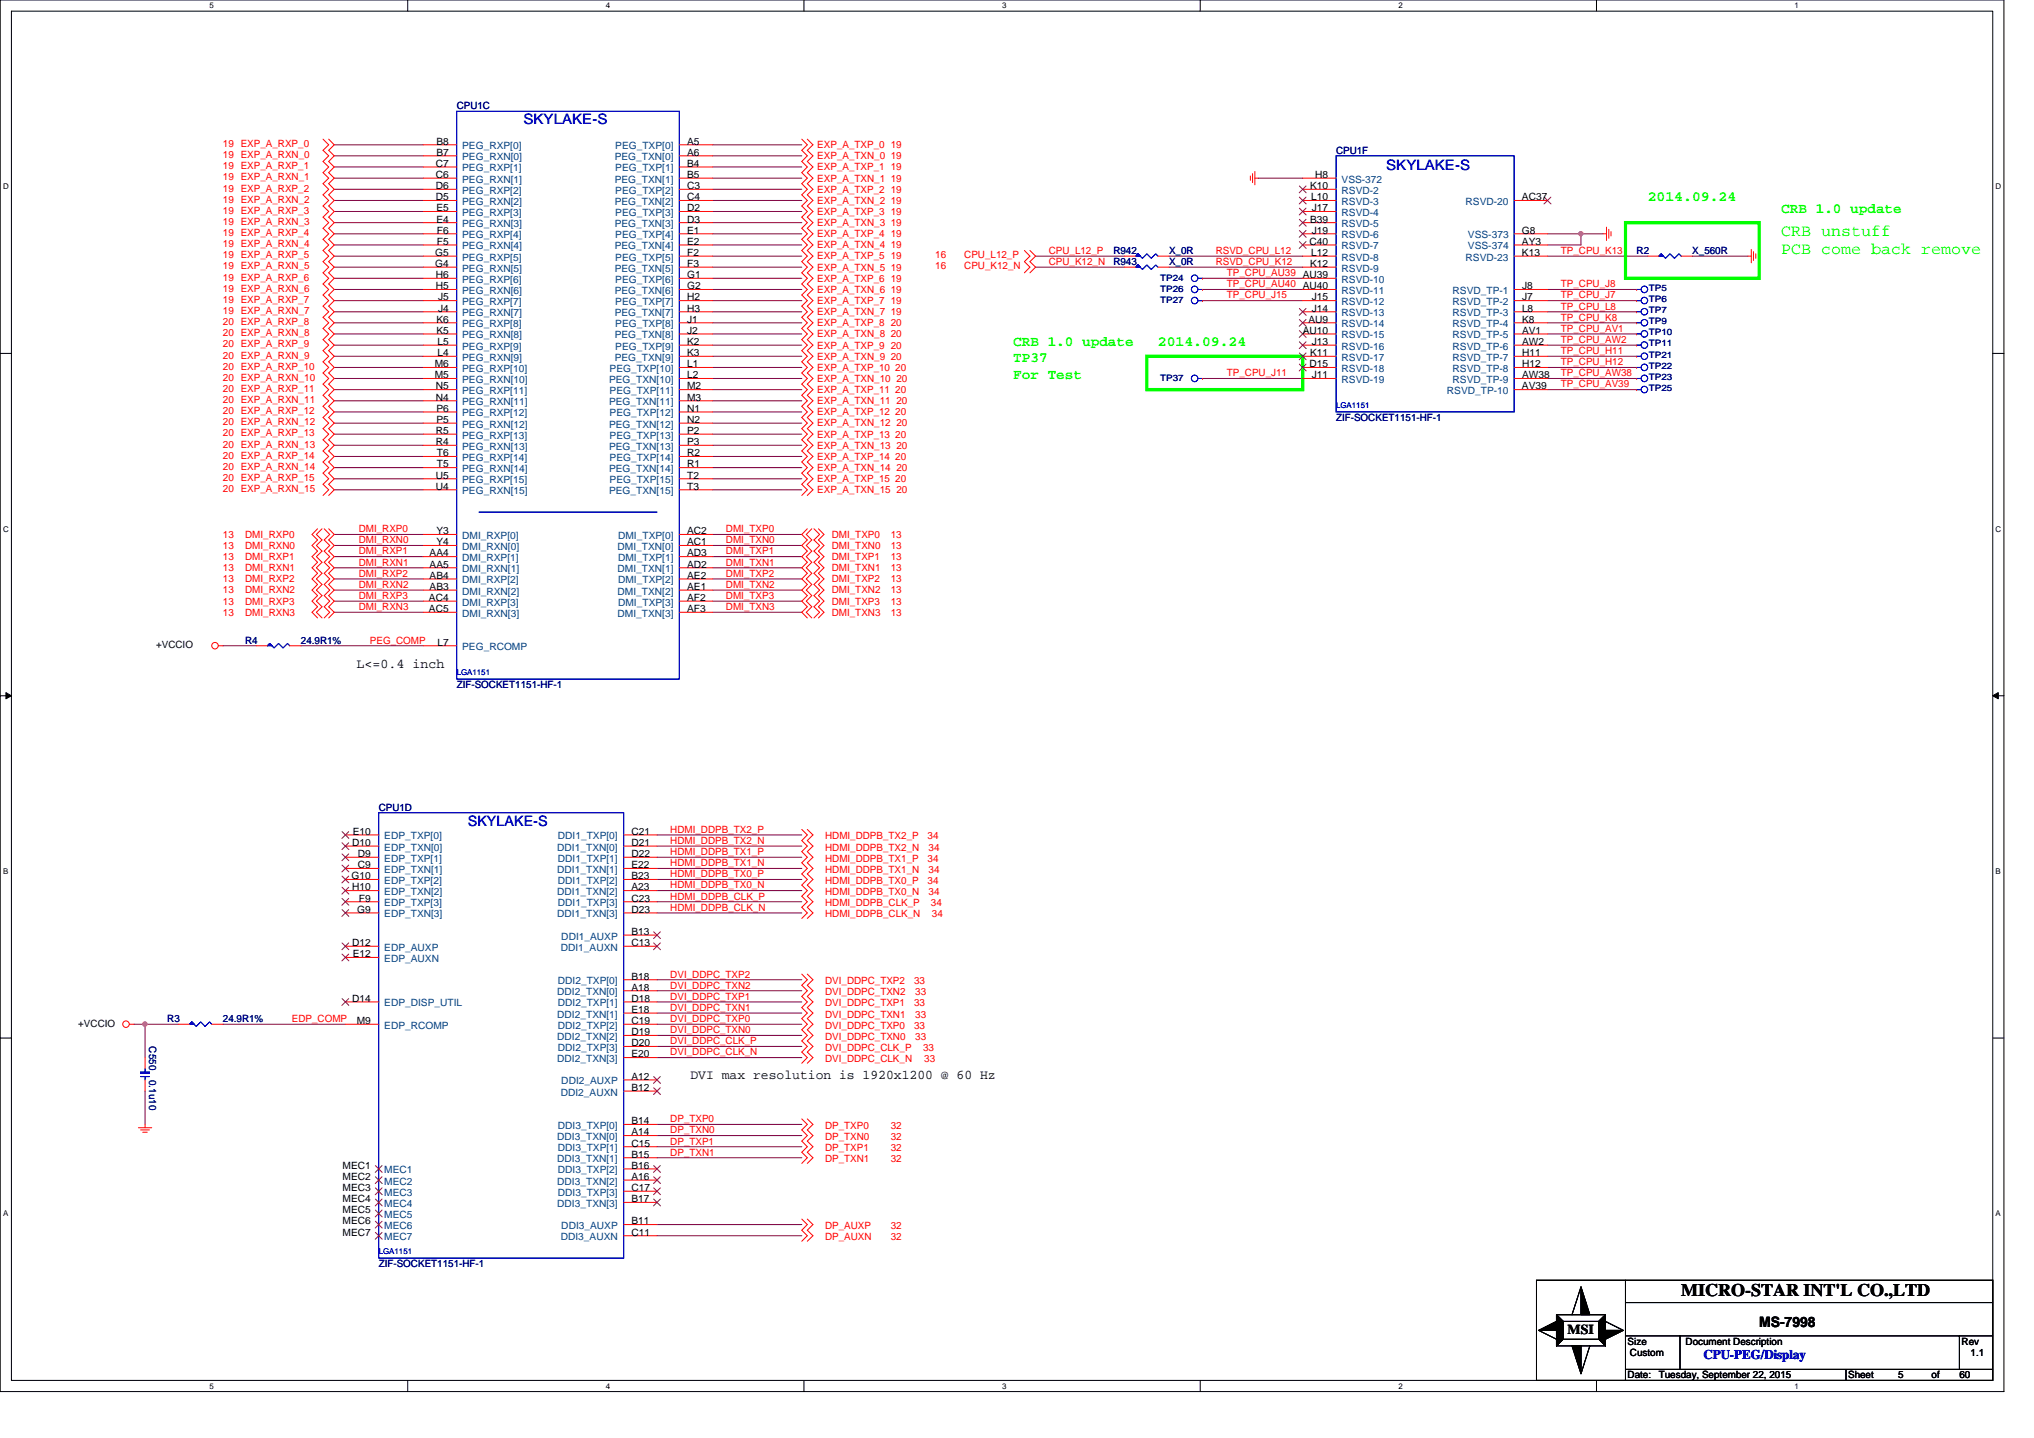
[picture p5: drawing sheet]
<svg xmlns="http://www.w3.org/2000/svg" width="297mm" height="210mm" viewBox="0 0 297 210" stroke-linecap="round" stroke-linejoin="round" font-family="sans-serif">
<defs><g id="words">
<text font-size="2.6" x="245.5" y="189.3">MICRO-STAR INT'L CO.,LTD</text>
<g font-size="2.4" fill="#0f0">
<text x="260.1" y="34.4">CRB unstuff</text>
<text x="260.1" y="37">PCB come back remove</text>
</g>
<g font-size="2.1" fill="#00f">
<text x="76.5" y="18.1">SKYLAKE-S</text>
<text x="202.4" y="24.8">SKYLAKE-S</text>
<text x="68.3" y="120.6">SKYLAKE-S</text>
</g>
<g font-size="2.1" fill="#0f0">
<text x="240.6" y="29.4">2014.09.24</text>
<text x="260.1" y="31">CRB 1.0 update</text>
<text x="148" y="50.5">CRB 1.0 update</text>
<text x="148" y="52.9">TP37</text>
<text x="169.1" y="50.5">2014.09.24</text>
<text x="148" y="55.3">For Test</text>
</g>
<text font-size="2.1" x="256.9" y="193.8">MS-7998</text>
<text font-size="2" x="228.9" y="194.8">MSI</text>
<g font-size="1.9">
<text x="52.1" y="97.5">L&lt;=0.4 inch</text>
<text x="100.8" y="157.6">DVI max resolution is 1920x1200 @ 60 Hz</text>
</g>
<text font-size="1.9" fill="#00f" x="248.8" y="198.5">CPU-PEG/Display</text>
<g font-size="1.5" fill="#000080">
<text x="66.7" y="15.9">CPU1C</text>
<text x="195.1" y="22.5">CPU1F</text>
<text x="162.6" y="38.7">R943</text>
<text x="162.6" y="37.1">R942</text>
<text x="170.7" y="38.7">X_0R</text>
<text x="170.7" y="37.1">X_0R</text>
<text x="239" y="37.1">R2</text>
<text x="247.1" y="37.1">X_560R</text>
<text x="195.1" y="61.5">ZIF-SOCKET1151-HF-1</text>
<text x="35.8" y="94">R4</text>
<text x="43.9" y="94">24.9R1%</text>
<text x="66.7" y="100.5">ZIF-SOCKET1151-HF-1</text>
<text x="55.3" y="118.4">CPU1D</text>
<text x="24.4" y="149.2">R3</text>
<text x="32.6" y="149.2">24.9R1%</text>
<text x="21.8" y="152.8" transform="rotate(90 21.8 152.8)">C550</text>
<text x="21.8" y="157.7" transform="rotate(90 21.8 157.7)">0.1u10</text>
<text x="55.3" y="185">ZIF-SOCKET1151-HF-1</text>
</g>
<g font-size="1.5" fill="#f00">
<text x="32.6" y="21.5">19 EXP_A_RXP_0</text>
<text x="32.6" y="23.1">19 EXP_A_RXN_0</text>
<text x="119.4" y="21.6">EXP_A_TXP_0 19</text>
<text x="119.4" y="23.3">EXP_A_TXN_0 19</text>
<text x="32.6" y="24.7">19 EXP_A_RXP_1</text>
<text x="32.6" y="26.4">19 EXP_A_RXN_1</text>
<text x="32.6" y="28">19 EXP_A_RXP_2</text>
<text x="32.6" y="29.6">19 EXP_A_RXN_2</text>
<text x="119.4" y="26.5">EXP_A_TXN_1 19</text>
<text x="119.4" y="28.1">EXP_A_TXP_2 19</text>
<text x="119.4" y="24.9">EXP_A_TXP_1 19</text>
<text x="119.4" y="29.8">EXP_A_TXN_2 19</text>
<text x="32.6" y="31.2">19 EXP_A_RXP_3</text>
<text x="32.6" y="32.9">19 EXP_A_RXN_3</text>
<text x="32.6" y="34.5">19 EXP_A_RXP_4</text>
<text x="119.4" y="31.4">EXP_A_TXP_3 19</text>
<text x="119.4" y="34.6">EXP_A_TXP_4 19</text>
<text x="119.4" y="33">EXP_A_TXN_3 19</text>
<text x="32.6" y="36.1">19 EXP_A_RXN_4</text>
<text x="32.6" y="37.7">19 EXP_A_RXP_5</text>
<text x="32.6" y="39.3">19 EXP_A_RXN_5</text>
<text x="32.6" y="41">19 EXP_A_RXP_6</text>
<text x="119.4" y="36.3">EXP_A_TXN_4 19</text>
<text x="119.4" y="37.9">EXP_A_TXP_5 19</text>
<text x="119.4" y="41.1">EXP_A_TXP_6 19</text>
<text x="119.4" y="39.5">EXP_A_TXN_5 19</text>
<text x="136.6" y="37.7">16</text>
<text x="136.6" y="39.3">16</text>
<text x="140.8" y="37.7">CPU_L12_P</text>
<text x="140.8" y="39.3">CPU_K12_N</text>
<text x="153.2" y="37.1">CPU_L12_P</text>
<text x="153.2" y="38.7">CPU_K12_N</text>
<text x="177.5" y="37.1">RSVD_CPU_L12</text>
<text x="177.5" y="38.7">RSVD_CPU_K12</text>
<text x="179.2" y="40.3">TP_CPU_AU39 AU39</text>
<text x="179.2" y="42">TP_CPU_AU40 AU40</text>
<text x="227.9" y="42">TP_CPU_J8</text>
<text x="227.9" y="37.1">TP_CPU_K13</text>
<text x="32.6" y="42.6">19 EXP_A_RXN_6</text>
<text x="32.6" y="45.9">19 EXP_A_RXN_7</text>
<text x="32.6" y="44.2">19 EXP_A_RXP_7</text>
<text x="32.6" y="47.5">20 EXP_A_RXP_8</text>
<text x="119.4" y="46">EXP_A_TXN_7 19</text>
<text x="119.4" y="47.6">EXP_A_TXP_8 20</text>
<text x="119.4" y="44.4">EXP_A_TXP_7 19</text>
<text x="119.4" y="42.8">EXP_A_TXN_6 19</text>
<text x="179.2" y="43.6">TP_CPU_J15</text>
<text x="227.9" y="43.6">TP_CPU_J7</text>
<text x="227.9" y="45.2">TP_CPU_L8</text>
<text x="227.9" y="46.8">TP_CPU_K8</text>
<text x="32.6" y="50.7">20 EXP_A_RXP_9</text>
<text x="32.6" y="49.1">20 EXP_A_RXN_8</text>
<text x="32.6" y="52.4">20 EXP_A_RXN_9</text>
<text x="32.6" y="54">20 EXP_A_RXP_10</text>
<text x="119.4" y="49.3">EXP_A_TXN_8 20</text>
<text x="119.4" y="50.9">EXP_A_TXP_9 20</text>
<text x="119.4" y="52.5">EXP_A_TXN_9 20</text>
<text x="227.9" y="48.5">TP_CPU_AV1</text>
<text x="227.9" y="50.1">TP_CPU_AW2</text>
<text x="227.9" y="51.7">TP_CPU_H11</text>
<text x="227.9" y="53.3">TP_CPU_H12</text>
<text x="32.6" y="58.9">20 EXP_A_RXN_11</text>
<text x="32.6" y="55.6">20 EXP_A_RXN_10</text>
<text x="32.6" y="57.2">20 EXP_A_RXP_11</text>
<text x="119.4" y="54.1">EXP_A_TXP_10 20</text>
<text x="119.4" y="55.8">EXP_A_TXN_10 20</text>
<text x="119.4" y="57.4">EXP_A_TXP_11 20</text>
<text x="119.4" y="59">EXP_A_TXN_11 20</text>
<text x="179.2" y="54.9">TP_CPU_J11</text>
<text x="227.9" y="54.9">TP_CPU_AW38</text>
<text x="227.9" y="56.6">TP_CPU_AV39</text>
<text x="32.6" y="60.5">20 EXP_A_RXP_12</text>
<text x="32.6" y="62.1">20 EXP_A_RXN_12</text>
<text x="32.6" y="63.7">20 EXP_A_RXP_13</text>
<text x="32.6" y="65.4">20 EXP_A_RXN_13</text>
<text x="119.4" y="60.6">EXP_A_TXP_12 20</text>
<text x="119.4" y="63.9">EXP_A_TXP_13 20</text>
<text x="119.4" y="62.3">EXP_A_TXN_12 20</text>
<text x="119.4" y="65.5">EXP_A_TXN_13 20</text>
<text x="32.6" y="67">20 EXP_A_RXP_14</text>
<text x="32.6" y="68.6">20 EXP_A_RXN_14</text>
<text x="32.6" y="71.9">20 EXP_A_RXN_15</text>
<text x="32.6" y="70.3">20 EXP_A_RXP_15</text>
<text x="119.4" y="67.2">EXP_A_TXP_14 20</text>
<text x="119.4" y="68.8">EXP_A_TXN_14 20</text>
<text x="119.4" y="70.4">EXP_A_TXP_15 20</text>
<text x="52.4" y="77.7">DMI_RXP0</text>
<text x="106" y="77.7">DMI_TXP0</text>
<text x="119.4" y="72">EXP_A_TXN_15 20</text>
<text x="32.6" y="78.5">13</text>
<text x="32.6" y="81.8">13</text>
<text x="32.6" y="80.2">13</text>
<text x="32.6" y="83.4">13</text>
<text x="35.8" y="78.5">DMI_RXP0</text>
<text x="35.8" y="81.8">DMI_RXP1</text>
<text x="35.8" y="80.2">DMI_RXN0</text>
<text x="35.8" y="83.4">DMI_RXN1</text>
<text x="52.4" y="79.3">DMI_RXN0</text>
<text x="52.4" y="81">DMI_RXP1</text>
<text x="52.4" y="82.6">DMI_RXN1</text>
<text x="106" y="81">DMI_TXP1</text>
<text x="106" y="82.6">DMI_TXN1</text>
<text x="106" y="79.3">DMI_TXN0</text>
<text x="121.5" y="78.5">DMI_TXP0</text>
<text x="121.5" y="80.2">DMI_TXN0</text>
<text x="121.5" y="81.8">DMI_TXP1</text>
<text x="121.5" y="83.4">DMI_TXN1</text>
<text x="130.1" y="80.2">13</text>
<text x="130.1" y="83.4">13</text>
<text x="130.1" y="78.5">13</text>
<text x="130.1" y="81.8">13</text>
<text x="32.6" y="85">13</text>
<text x="32.6" y="88.3">13</text>
<text x="32.6" y="86.7">13</text>
<text x="32.6" y="89.9">13</text>
<text x="35.8" y="85">DMI_RXP2</text>
<text x="35.8" y="88.3">DMI_RXP3</text>
<text x="35.8" y="86.7">DMI_RXN2</text>
<text x="35.8" y="89.9">DMI_RXN3</text>
<text x="52.4" y="89.1">DMI_RXN3</text>
<text x="52.4" y="87.5">DMI_RXP3</text>
<text x="52.4" y="84.2">DMI_RXP2</text>
<text x="52.4" y="85.9">DMI_RXN2</text>
<text x="106" y="84.2">DMI_TXP2</text>
<text x="106" y="87.5">DMI_TXP3</text>
<text x="106" y="85.9">DMI_TXN2</text>
<text x="106" y="89.1">DMI_TXN3</text>
<text x="121.5" y="85">DMI_TXP2</text>
<text x="121.5" y="86.7">DMI_TXN2</text>
<text x="121.5" y="88.3">DMI_TXP3</text>
<text x="121.5" y="89.9">DMI_TXN3</text>
<text x="130.1" y="86.7">13</text>
<text x="130.1" y="89.9">13</text>
<text x="130.1" y="85">13</text>
<text x="130.1" y="88.3">13</text>
<text x="54" y="94">PEG_COMP</text>
<text x="97.9" y="123.2">HDMI_DDPB_TX2_N</text>
<text x="97.9" y="124.9">HDMI_DDPB_TX1_P</text>
<text x="97.9" y="121.6">HDMI_DDPB_TX2_P</text>
<text x="120.5" y="125.8">HDMI_DDPB_TX1_P</text>
<text x="120.5" y="124.2">HDMI_DDPB_TX2_N</text>
<text x="120.5" y="122.6">HDMI_DDPB_TX2_P</text>
<text x="135.5" y="125.8">34</text>
<text x="135.5" y="122.6">34</text>
<text x="135.6" y="124.2">34</text>
<text x="97.9" y="126.5">HDMI_DDPB_TX1_N</text>
<text x="97.9" y="128.1">HDMI_DDPB_TX0_P</text>
<text x="97.9" y="129.7">HDMI_DDPB_TX0_N</text>
<text x="97.9" y="131.4">HDMI_DDPB_CLK_P</text>
<text x="120.5" y="129.1">HDMI_DDPB_TX0_P</text>
<text x="120.5" y="127.5">HDMI_DDPB_TX1_N</text>
<text x="120.5" y="130.7">HDMI_DDPB_TX0_N</text>
<text x="135.5" y="129.1">34</text>
<text x="135.6" y="127.5">34</text>
<text x="135.6" y="130.7">34</text>
<text x="97.9" y="133">HDMI_DDPB_CLK_N</text>
<text x="120.5" y="134">HDMI_DDPB_CLK_N</text>
<text x="120.5" y="132.3">HDMI_DDPB_CLK_P</text>
<text x="135.9" y="132.3">34</text>
<text x="136.1" y="134">34</text>
<text x="97.9" y="142.7">DVI_DDPC_TXP2</text>
<text x="120.5" y="143.7">DVI_DDPC_TXP2</text>
<text x="133.5" y="143.7">33</text>
<text x="42.6" y="149.2">EDP_COMP</text>
<text x="97.9" y="146">DVI_DDPC_TXP1</text>
<text x="97.9" y="147.6">DVI_DDPC_TXN1</text>
<text x="97.9" y="149.2">DVI_DDPC_TXP0</text>
<text x="97.9" y="144.4">DVI_DDPC_TXN2</text>
<text x="120.5" y="145.4">DVI_DDPC_TXN2</text>
<text x="120.5" y="147">DVI_DDPC_TXP1</text>
<text x="120.5" y="148.6">DVI_DDPC_TXN1</text>
<text x="133.5" y="147">33</text>
<text x="133.7" y="145.4">33</text>
<text x="133.7" y="148.6">33</text>
<text x="97.9" y="152.5">DVI_DDPC_CLK_P</text>
<text x="97.9" y="154.1">DVI_DDPC_CLK_N</text>
<text x="97.9" y="150.9">DVI_DDPC_TXN0</text>
<text x="120.5" y="153.5">DVI_DDPC_CLK_P</text>
<text x="120.5" y="151.8">DVI_DDPC_TXN0</text>
<text x="120.5" y="150.2">DVI_DDPC_TXP0</text>
<text x="120.5" y="155.1">DVI_DDPC_CLK_N</text>
<text x="133.5" y="150.2">33</text>
<text x="133.7" y="151.8">33</text>
<text x="134.8" y="153.5">33</text>
<text x="135" y="155.1">33</text>
<text x="97.9" y="167.1">DP_TXP1</text>
<text x="97.9" y="165.5">DP_TXN0</text>
<text x="97.9" y="163.9">DP_TXP0</text>
<text x="120.5" y="166.5">DP_TXN0</text>
<text x="120.5" y="164.8">DP_TXP0</text>
<text x="130.1" y="164.8">32</text>
<text x="130.1" y="166.5">32</text>
<text x="97.9" y="168.7">DP_TXN1</text>
<text x="120.5" y="168.1">DP_TXP1</text>
<text x="120.5" y="169.7">DP_TXN1</text>
<text x="130.1" y="168.1">32</text>
<text x="130.1" y="169.7">32</text>
<text x="120.5" y="179.5">DP_AUXP</text>
<text x="130.1" y="179.5">32</text>
<text x="120.5" y="181.1">DP_AUXN</text>
<text x="130.1" y="181.1">32</text>
</g>
<g font-size="1.5">
<text x="63.7" y="21.1">B8</text>
<text x="63.7" y="22.7">B7</text>
<text x="100.3" y="21.1">A5</text>
<text x="100.3" y="22.7">A6</text>
<text x="63.6" y="24.4">C7</text>
<text x="63.6" y="26">C6</text>
<text x="63.6" y="27.6">D6</text>
<text x="63.6" y="29.3">D5</text>
<text x="100.3" y="24.4">B4</text>
<text x="100.3" y="27.6">C3</text>
<text x="100.3" y="26">B5</text>
<text x="100.3" y="29.3">C4</text>
<text x="191.3" y="27.6">K10</text>
<text x="191.5" y="29.3">L10</text>
<text x="192.1" y="26">H8</text>
<text x="222.3" y="29.3">AC37</text>
<text x="63.7" y="30.9">E5</text>
<text x="63.7" y="32.5">E4</text>
<text x="63.8" y="34.1">F6</text>
<text x="63.8" y="35.8">F5</text>
<text x="100.3" y="30.9">D2</text>
<text x="100.3" y="34.1">E1</text>
<text x="100.3" y="32.5">D3</text>
<text x="100.3" y="35.8">E2</text>
<text x="191.2" y="35.8">C40</text>
<text x="191.3" y="32.5">B39</text>
<text x="191.6" y="30.9">J17</text>
<text x="191.6" y="34.1">J19</text>
<text x="222.3" y="34.1">G8</text>
<text x="222.3" y="35.8">AY3</text>
<text x="63.6" y="37.4">G5</text>
<text x="63.6" y="39">G4</text>
<text x="63.6" y="40.6">H6</text>
<text x="100.3" y="37.4">F2</text>
<text x="100.3" y="40.6">G1</text>
<text x="100.3" y="39">F3</text>
<text x="191.3" y="39">K12</text>
<text x="191.5" y="37.4">L12</text>
<text x="222.3" y="37.4">K13</text>
<text x="63.6" y="42.2">H5</text>
<text x="63.7" y="47.1">K6</text>
<text x="64" y="43.9">J5</text>
<text x="64" y="45.5">J4</text>
<text x="100.3" y="43.9">H2</text>
<text x="100.3" y="47.1">J1</text>
<text x="100.3" y="42.2">G2</text>
<text x="100.3" y="45.5">H3</text>
<text x="191.1" y="47.1">AU9</text>
<text x="191.6" y="43.9">J15</text>
<text x="191.6" y="45.5">J14</text>
<text x="222.3" y="42.2">J8</text>
<text x="222.3" y="43.9">J7</text>
<text x="222.3" y="45.5">L8</text>
<text x="222.3" y="47.1">K8</text>
<text x="63.5" y="53.6">M6</text>
<text x="63.7" y="48.7">K5</text>
<text x="63.9" y="50.4">L5</text>
<text x="63.9" y="52">L4</text>
<text x="100.3" y="53.6">L1</text>
<text x="100.3" y="50.4">K2</text>
<text x="100.3" y="48.7">J2</text>
<text x="100.3" y="52">K3</text>
<text x="190.2" y="48.7">AU10</text>
<text x="191.2" y="53.6">D15</text>
<text x="191.3" y="52">K11</text>
<text x="191.6" y="50.4">J13</text>
<text x="222.3" y="48.7">AV1</text>
<text x="222.3" y="50.4">AW2</text>
<text x="222.3" y="52">H11</text>
<text x="222.3" y="53.6">H12</text>
<text x="63.5" y="55.2">M5</text>
<text x="63.6" y="56.9">N5</text>
<text x="63.6" y="58.5">N4</text>
<text x="100.3" y="56.9">M2</text>
<text x="100.3" y="55.2">L2</text>
<text x="100.3" y="58.5">M3</text>
<text x="191.6" y="55.2">J11</text>
<text x="222.3" y="56.9">AV39</text>
<text x="222.3" y="55.2">AW38</text>
<text x="63.6" y="63.4">R5</text>
<text x="63.6" y="65">R4</text>
<text x="63.7" y="60.1">P6</text>
<text x="63.7" y="61.8">P5</text>
<text x="100.3" y="60.1">N1</text>
<text x="100.3" y="63.4">P2</text>
<text x="100.3" y="61.8">N2</text>
<text x="100.3" y="65">P3</text>
<text x="63.6" y="69.9">U5</text>
<text x="63.6" y="71.5">U4</text>
<text x="63.8" y="66.6">T6</text>
<text x="63.8" y="68.3">T5</text>
<text x="100.3" y="66.6">R2</text>
<text x="100.3" y="69.9">T2</text>
<text x="100.3" y="68.3">R1</text>
<text x="100.3" y="71.5">T3</text>
<text x="62.7" y="81.3">AA4</text>
<text x="62.7" y="82.9">AA5</text>
<text x="63.7" y="78">Y3</text>
<text x="63.7" y="79.6">Y4</text>
<text x="100.3" y="78">AC2</text>
<text x="100.3" y="81.3">AD3</text>
<text x="100.3" y="79.6">AC1</text>
<text x="100.3" y="82.9">AD2</text>
<text x="62.6" y="87.8">AC4</text>
<text x="62.6" y="89.4">AC5</text>
<text x="62.7" y="84.5">AB4</text>
<text x="62.7" y="86.1">AB3</text>
<text x="100.3" y="84.5">AE2</text>
<text x="100.3" y="87.8">AF2</text>
<text x="100.3" y="86.1">AE1</text>
<text x="100.3" y="89.4">AF3</text>
<text x="22.8" y="94.6">+VCCIO</text>
<text x="63.9" y="94.3">L7</text>
<text x="51.4" y="123.5">D10</text>
<text x="51.5" y="121.9">E10</text>
<text x="52.3" y="125.2">D9</text>
<text x="92.2" y="121.9">C21</text>
<text x="92.2" y="125.2">D22</text>
<text x="92.2" y="123.5">D21</text>
<text x="51.3" y="128.4">G10</text>
<text x="51.4" y="130">H10</text>
<text x="52.3" y="126.8">C9</text>
<text x="52.4" y="131.7">F9</text>
<text x="92.2" y="128.4">B23</text>
<text x="92.2" y="131.7">C23</text>
<text x="92.2" y="126.8">E22</text>
<text x="92.2" y="130">A23</text>
<text x="52.2" y="133.3">G9</text>
<text x="92.2" y="136.5">B13</text>
<text x="92.2" y="133.3">D23</text>
<text x="51.4" y="138.2">D12</text>
<text x="51.5" y="139.8">E12</text>
<text x="92.2" y="138.2">C13</text>
<text x="92.2" y="143">B18</text>
<text x="11.4" y="149.9">+VCCIO</text>
<text x="51.4" y="146.3">D14</text>
<text x="52.1" y="149.5">M9</text>
<text x="92.2" y="146.3">D18</text>
<text x="92.2" y="149.5">C19</text>
<text x="92.2" y="144.7">A18</text>
<text x="92.2" y="147.9">E18</text>
<text x="92.2" y="152.8">D20</text>
<text x="92.2" y="151.2">D19</text>
<text x="92.2" y="154.4">E20</text>
<text x="92.2" y="157.7">A12</text>
<text x="92.2" y="159.3">B12</text>
<text x="92.2" y="164.2">B14</text>
<text x="92.2" y="167.4">C15</text>
<text x="92.2" y="165.8">A14</text>
<text x="50" y="170.7">MEC1</text>
<text x="50" y="172.3">MEC2</text>
<text x="50" y="173.9">MEC3</text>
<text x="92.2" y="170.7">B16</text>
<text x="92.2" y="173.9">C17</text>
<text x="92.2" y="169">B15</text>
<text x="92.2" y="172.3">A16</text>
<text x="50" y="175.6">MEC4</text>
<text x="50" y="177.2">MEC5</text>
<text x="50" y="178.8">MEC6</text>
<text x="92.2" y="178.8">B11</text>
<text x="92.2" y="175.6">B17</text>
<text x="50" y="180.4">MEC7</text>
<text x="92.2" y="180.4">C11</text>
<text x="237.7" y="196.4">Size</text>
<text x="246.2" y="196.4">Document Description</text>
<text x="286.5" y="196.4">Rev</text>
<text x="237.7" y="201.3">Date:</text>
<text x="238" y="198">Custom</text>
<text x="242.2" y="201.3">Tuesday, September 22, 2015</text>
<text x="269.9" y="201.3">Sheet</text>
<text x="277.2" y="201.3">5</text>
<text x="282.1" y="201.3">of</text>
<text x="286.1" y="201.3">60</text>
<text x="287.8" y="198">1.1</text>
</g>
<g font-size="1.5" fill="#004080">
<text x="67.5" y="21.8">PEG_RXP[0]</text>
<text x="67.5" y="23.4">PEG_RXN[0]</text>
<text x="89.8" y="23.4">PEG_TXN[0]</text>
<text x="89.8" y="21.8">PEG_TXP[0]</text>
<text x="67.5" y="25">PEG_RXP[1]</text>
<text x="67.5" y="26.7">PEG_RXN[1]</text>
<text x="67.5" y="28.3">PEG_RXP[2]</text>
<text x="67.5" y="29.9">PEG_RXN[2]</text>
<text x="89.8" y="26.7">PEG_TXN[1]</text>
<text x="89.8" y="29.9">PEG_TXN[2]</text>
<text x="89.8" y="25">PEG_TXP[1]</text>
<text x="89.8" y="28.3">PEG_TXP[2]</text>
<text x="195.9" y="26.7">VSS-372</text>
<text x="195.9" y="28.3">RSVD-2</text>
<text x="195.9" y="29.9">RSVD-3</text>
<text x="214" y="29.9">RSVD-20</text>
<text x="67.5" y="31.5">PEG_RXP[3]</text>
<text x="67.5" y="33.2">PEG_RXN[3]</text>
<text x="67.5" y="34.8">PEG_RXP[4]</text>
<text x="89.8" y="33.2">PEG_TXN[3]</text>
<text x="89.8" y="31.5">PEG_TXP[3]</text>
<text x="89.8" y="34.8">PEG_TXP[4]</text>
<text x="195.9" y="31.5">RSVD-4</text>
<text x="195.9" y="33.2">RSVD-5</text>
<text x="195.9" y="34.8">RSVD-6</text>
<text x="214.4" y="34.8">VSS-373</text>
<text x="67.5" y="36.4">PEG_RXN[4]</text>
<text x="67.5" y="38.1">PEG_RXP[5]</text>
<text x="67.5" y="39.7">PEG_RXN[5]</text>
<text x="67.5" y="41.3">PEG_RXP[6]</text>
<text x="89.8" y="36.4">PEG_TXN[4]</text>
<text x="89.8" y="39.7">PEG_TXN[5]</text>
<text x="89.8" y="38.1">PEG_TXP[5]</text>
<text x="89.8" y="41.3">PEG_TXP[6]</text>
<text x="195.9" y="36.4">RSVD-7</text>
<text x="195.9" y="38.1">RSVD-8</text>
<text x="195.9" y="39.7">RSVD-9</text>
<text x="195.9" y="41.3">RSVD-10</text>
<text x="214" y="38.1">RSVD-23</text>
<text x="214.4" y="36.4">VSS-374</text>
<text x="67.5" y="42.9">PEG_RXN[6]</text>
<text x="67.5" y="44.6">PEG_RXP[7]</text>
<text x="67.5" y="46.2">PEG_RXN[7]</text>
<text x="67.5" y="47.8">PEG_RXP[8]</text>
<text x="89.8" y="42.9">PEG_TXN[6]</text>
<text x="89.8" y="46.2">PEG_TXN[7]</text>
<text x="89.8" y="44.6">PEG_TXP[7]</text>
<text x="89.8" y="47.8">PEG_TXP[8]</text>
<text x="195.9" y="42.9">RSVD-11</text>
<text x="195.9" y="44.6">RSVD-12</text>
<text x="195.9" y="46.2">RSVD-13</text>
<text x="195.9" y="47.8">RSVD-14</text>
<text x="212.1" y="42.9">RSVD_TP-1</text>
<text x="212.1" y="44.6">RSVD_TP-2</text>
<text x="212.1" y="46.2">RSVD_TP-3</text>
<text x="212.1" y="47.8">RSVD_TP-4</text>
<text x="67.5" y="49.4">PEG_RXN[8]</text>
<text x="67.5" y="51.1">PEG_RXP[9]</text>
<text x="67.5" y="52.7">PEG_RXN[9]</text>
<text x="89.8" y="49.4">PEG_TXN[8]</text>
<text x="89.8" y="52.7">PEG_TXN[9]</text>
<text x="89.8" y="51.1">PEG_TXP[9]</text>
<text x="195.9" y="49.4">RSVD-15</text>
<text x="195.9" y="51.1">RSVD-16</text>
<text x="195.9" y="52.7">RSVD-17</text>
<text x="212.1" y="49.4">RSVD_TP-5</text>
<text x="212.1" y="51.1">RSVD_TP-6</text>
<text x="212.1" y="52.7">RSVD_TP-7</text>
<text x="67.5" y="54.3">PEG_RXP[10]</text>
<text x="67.5" y="55.9">PEG_RXN[10]</text>
<text x="67.5" y="57.6">PEG_RXP[11]</text>
<text x="67.5" y="59.2">PEG_RXN[11]</text>
<text x="88.9" y="55.9">PEG_TXN[10]</text>
<text x="88.9" y="59.2">PEG_TXN[11]</text>
<text x="89" y="54.3">PEG_TXP[10]</text>
<text x="89" y="57.6">PEG_TXP[11]</text>
<text x="195.9" y="55.9">RSVD-19</text>
<text x="195.9" y="54.3">RSVD-18</text>
<text x="211.3" y="57.6">RSVD_TP-10</text>
<text x="212.1" y="54.3">RSVD_TP-8</text>
<text x="212.1" y="55.9">RSVD_TP-9</text>
<text x="67.5" y="60.8">PEG_RXP[12]</text>
<text x="67.5" y="62.4">PEG_RXN[12]</text>
<text x="67.5" y="64.1">PEG_RXP[13]</text>
<text x="67.5" y="65.7">PEG_RXN[13]</text>
<text x="88.9" y="62.4">PEG_TXN[12]</text>
<text x="88.9" y="65.7">PEG_TXN[13]</text>
<text x="89" y="60.8">PEG_TXP[12]</text>
<text x="89" y="64.1">PEG_TXP[13]</text>
<text x="67.5" y="67.3">PEG_RXP[14]</text>
<text x="67.5" y="68.9">PEG_RXN[14]</text>
<text x="67.5" y="70.6">PEG_RXP[15]</text>
<text x="88.9" y="68.9">PEG_TXN[14]</text>
<text x="89" y="67.3">PEG_TXP[14]</text>
<text x="89" y="70.6">PEG_TXP[15]</text>
<text x="67.5" y="72.2">PEG_RXN[15]</text>
<text x="88.9" y="72.2">PEG_TXN[15]</text>
<text x="67.5" y="78.7">DMI_RXP[0]</text>
<text x="67.5" y="80.3">DMI_RXN[0]</text>
<text x="67.5" y="81.9">DMI_RXP[1]</text>
<text x="67.5" y="83.6">DMI_RXN[1]</text>
<text x="90.2" y="80.3">DMI_TXN[0]</text>
<text x="90.2" y="83.6">DMI_TXN[1]</text>
<text x="90.3" y="78.7">DMI_TXP[0]</text>
<text x="90.3" y="81.9">DMI_TXP[1]</text>
<text x="67.5" y="85.2">DMI_RXP[2]</text>
<text x="67.5" y="86.8">DMI_RXN[2]</text>
<text x="67.5" y="88.4">DMI_RXP[3]</text>
<text x="90.2" y="86.8">DMI_TXN[2]</text>
<text x="90.3" y="85.2">DMI_TXP[2]</text>
<text x="90.3" y="88.4">DMI_TXP[3]</text>
<text x="67.5" y="95">PEG_RCOMP</text>
<text x="67.5" y="90.1">DMI_RXN[3]</text>
<text x="90.2" y="90.1">DMI_TXN[3]</text>
<text x="56.1" y="122.6">EDP_TXP[0]</text>
<text x="56.1" y="124.2">EDP_TXN[0]</text>
<text x="56.1" y="125.8">EDP_TXP[1]</text>
<text x="81.4" y="124.2">DDI1_TXN[0]</text>
<text x="81.5" y="122.6">DDI1_TXP[0]</text>
<text x="81.5" y="125.8">DDI1_TXP[1]</text>
<text x="56.1" y="127.5">EDP_TXN[1]</text>
<text x="56.1" y="130.7">EDP_TXN[2]</text>
<text x="56.1" y="129.1">EDP_TXP[2]</text>
<text x="81.4" y="127.5">DDI1_TXN[1]</text>
<text x="81.4" y="130.7">DDI1_TXN[2]</text>
<text x="81.5" y="129.1">DDI1_TXP[2]</text>
<text x="56.1" y="134">EDP_TXN[3]</text>
<text x="56.1" y="132.3">EDP_TXP[3]</text>
<text x="81.4" y="134">DDI1_TXN[3]</text>
<text x="81.5" y="132.3">DDI1_TXP[3]</text>
<text x="82" y="137.2">DDI1_AUXP</text>
<text x="56.1" y="138.8">EDP_AUXP</text>
<text x="56.1" y="140.5">EDP_AUXN</text>
<text x="81.5" y="143.7">DDI2_TXP[0]</text>
<text x="81.9" y="138.8">DDI1_AUXN</text>
<text x="56.1" y="147">EDP_DISP_UTIL</text>
<text x="81.4" y="145.3">DDI2_TXN[0]</text>
<text x="81.4" y="148.6">DDI2_TXN[1]</text>
<text x="81.5" y="147">DDI2_TXP[1]</text>
<text x="56.1" y="150.2">EDP_RCOMP</text>
<text x="81.4" y="151.8">DDI2_TXN[2]</text>
<text x="81.4" y="155.1">DDI2_TXN[3]</text>
<text x="81.5" y="150.2">DDI2_TXP[2]</text>
<text x="81.5" y="153.5">DDI2_TXP[3]</text>
<text x="81.9" y="160">DDI2_AUXN</text>
<text x="82" y="158.3">DDI2_AUXP</text>
<text x="81.4" y="166.5">DDI3_TXN[0]</text>
<text x="81.5" y="164.8">DDI3_TXP[0]</text>
<text x="56.1" y="171.3">MEC1</text>
<text x="56.1" y="173">MEC2</text>
<text x="81.4" y="169.7">DDI3_TXN[1]</text>
<text x="81.4" y="173">DDI3_TXN[2]</text>
<text x="81.5" y="168.1">DDI3_TXP[1]</text>
<text x="81.5" y="171.3">DDI3_TXP[2]</text>
<text x="56.1" y="174.6">MEC3</text>
<text x="56.1" y="176.2">MEC4</text>
<text x="56.1" y="177.8">MEC5</text>
<text x="56.1" y="179.5">MEC6</text>
<text x="81.4" y="176.2">DDI3_TXN[3]</text>
<text x="81.5" y="174.6">DDI3_TXP[3]</text>
<text x="82" y="179.5">DDI3_AUXP</text>
<text x="56.1" y="181.1">MEC7</text>
<text x="81.9" y="181.1">DDI3_AUXN</text>
</g>
<g font-size="1.3" fill="#000080">
<text x="169.4" y="41">TP24</text>
<text x="169.4" y="44.2">TP27</text>
<text x="169.4" y="42.6">TP26</text>
<text x="240.8" y="44.1">TP6</text>
<text x="240.8" y="47.3">TP9</text>
<text x="240.8" y="45.7">TP7</text>
<text x="240.8" y="42.5">TP5</text>
<text x="240.8" y="49">TP10</text>
<text x="240.8" y="53.8">TP22</text>
<text x="240.8" y="50.6">TP11</text>
<text x="240.8" y="52.2">TP21</text>
<text x="169.4" y="55.6">TP37</text>
<text x="240.8" y="55.5">TP23</text>
<text x="240.8" y="57.1">TP25</text>
</g>
<g font-size="1.2">
<text x="30.6" y="1.2">5</text>
<text x="88.5" y="1.2">4</text>
<text x="146.3" y="1.2">3</text>
<text x="204.2" y="1.2">2</text>
<text x="262.1" y="1.2">1</text>
<text x=".5" y="27.6">D</text>
<text x="291.4" y="27.6">D</text>
<text x=".5" y="77.6">C</text>
<text x="291.4" y="77.6">C</text>
<text x=".5" y="127.6">B</text>
<text x="291.4" y="127.6">B</text>
<text x=".5" y="177.6">A</text>
<text x="291.4" y="177.6">A</text>
<text x="30.6" y="202.8">5</text>
<text x="88.5" y="202.8">4</text>
<text x="146.3" y="202.8">3</text>
<text x="204.2" y="202.8">2</text>
<text x="262.1" y="202.8">1</text>
</g>
<g font-size="1.2" fill="#00f">
<text x="195.1" y="59.6">LGA1151</text>
<text x="66.7" y="98.6">LGA1151</text>
<text x="55.3" y="183.1">LGA1151</text>
</g>
</g></defs>
<path d="M0 0h292.6v203.2h-292.6zM1.7 1.6h289.3v200h-289.3z" fill="none" stroke="#000" stroke-width=".15"/>
<g fill="#fff">
<path d="M30.6 .2h.6v1.3h-.6z"/>
<path d="M30.6 201.8h.6v1.3h-.6z"/>
</g>
<path d="M59.5 0v1.6M59.5 201.6v1.6" fill="none" stroke="#000" stroke-width=".15"/>
<g fill="#fff">
<path d="M88.5 .2h.6v1.3h-.6z"/>
<path d="M88.5 201.8h.6v1.3h-.6z"/>
</g>
<path d="M117.4 0v1.6M117.4 201.6v1.6" fill="none" stroke="#000" stroke-width=".15"/>
<g fill="#fff">
<path d="M146.3 .2h.7v1.3h-.7z"/>
<path d="M146.3 201.8h.7v1.3h-.7z"/>
</g>
<path d="M175.3 0v1.6M175.3 201.6v1.6" fill="none" stroke="#000" stroke-width=".15"/>
<g fill="#fff">
<path d="M204.2 .2h.6v1.3h-.6z"/>
<path d="M204.2 201.8h.6v1.3h-.6z"/>
</g>
<path d="M233.1 0v1.6M233.1 201.6v1.6" fill="none" stroke="#000" stroke-width=".15"/>
<g fill="#fff">
<path d="M262.1 .2h.6v1.3h-.6z"/>
<path d="M262.1 201.8h.6v1.3h-.6z"/>
<path d="M.5 26.6h.8v1.3h-.8z"/>
<path d="M291.4 26.6h.9v1.3h-.9z"/>
<path d="M.5 76.6h.8v1.3h-.8z"/>
<path d="M291.4 76.6h.9v1.3h-.9z"/>
</g>
<path d="M0 51.6h1.7M291 51.6h1.6" fill="none" stroke="#000" stroke-width=".15"/>
<g fill="#fff">
<path d="M.5 126.6h.7v1.3h-.7z"/>
<path d="M291.4 126.6h.8v1.3h-.8z"/>
</g>
<path d="M0 101.6h1.7M291 101.6h1.6" fill="none" stroke="#000" stroke-width=".15"/>
<path d="M.9 101.1l.8 .5-.8 .4zM291 101.6l.8-.5v.9z" fill="#000" stroke="#000" stroke-width=".15"/>
<g fill="#fff">
<path d="M.5 176.6h.7v1.2h-.7z"/>
<path d="M291.4 176.6h.8v1.2h-.8z"/>
</g>
<g fill="none" stroke="#000" stroke-width=".15">
<path d="M0 151.6h1.7M291 151.6h1.6M224.4 186.9h66.6v14.7h-66.6zM224.7 194.3l2.6 1.3M227.3 192h7.2v4.5h-7.2zM227.3 192l1 1M228.3 193h5.2v2.6h-5.2zM228.3 195.6l-1 .9M230.9 187.9l-1.3 4.1M232.2 196.5l-1.3 4.1M233.5 195.6l1 .9M234.5 193l2.6 1.3"/>
<path d="M234.5 192l-1 1M237.4 190.2h53.6M237.4 186.9v14.7M237.4 200h53.6M237.4 195.1h53.6M245.3 195.1v4.9M269.6 200v1.6M286.1 195.1v4.9"/>
</g>
<g fill="none" stroke="#800040" stroke-width=".15">
<path d="M48.8 24.4h13M48.8 27.6h13M48.8 26h13M48.8 29.3h13M48.8 22.8h13M48.8 30.9h13M48.8 21.1h13M48.8 35.8h13M48.8 34.1h13M48.8 39h13M48.8 32.5h13M48.8 37.4h13"/>
<path d="M104.1 39h13M104.1 37.4h13M104.1 29.3h13M104.1 27.6h13M104.1 26h13M104.1 24.4h13M104.1 22.8h13M104.1 21.1h13M104.1 35.8h13M104.1 34.1h13M104.1 32.5h13M104.1 30.9h13"/>
<path d="M151.2 37.4h13M151.2 39h13M170.7 37.4h19.5M170.7 39h19.5M183.7 26h6.5M226 34.1h4.9M226 37.4h14.6M230.9 34.1v1.7h-4.9M230.9 34.1h3.2M247.1 37.4h8.2M48.8 48.8h13M48.8 45.5h13"/>
<path d="M48.8 43.9h13M48.8 42.3h13M48.8 47.1h13M48.8 40.6h13M48.8 56.9h13M48.8 53.7h13M48.8 52h13M48.8 50.4h13M48.8 55.3h13M48.8 58.5h13M104.1 42.3h13M104.1 40.6h13"/>
<path d="M104.1 55.3h13M104.1 53.7h13M104.1 52h13M104.1 50.4h13M104.1 48.8h13M104.1 47.1h13M104.1 45.5h13M104.1 43.9h13M104.1 58.5h13M104.1 56.9h13M175.6 40.6h14.6M175.6 42.3h14.6"/>
<path d="M175.6 55.3h14.6M175.6 43.9h14.6M226 43.9h13M226 45.5h13M226 47.1h13M226 42.3h13M226 48.8h13M226 50.4h13M226 52h13M226 53.7h13M226 55.3h13M226 56.9h13"/>
<path d="M48.8 65h13M48.8 69.9h13M48.8 68.3h13M48.8 66.7h13M48.8 71.5h13M48.8 61.8h13M48.8 60.2h13M48.8 63.4h13M48.8 79.7h13M48.8 78h13M104.1 79.7h13M104.1 78h13"/>
<path d="M104.1 68.3h13M104.1 66.7h13M104.1 65h13M104.1 63.4h13M104.1 61.8h13M104.1 60.2h13M104.1 71.5h13M104.1 69.9h13M32.6 94.3h4.8M43.9 94.3h17.9M48.8 89.4h13M48.8 87.8h13"/>
<path d="M48.8 84.5h13M48.8 81.3h13M48.8 86.2h13M48.8 82.9h13M104.1 81.3h13M104.1 84.5h13M104.1 87.8h13M104.1 82.9h13M104.1 86.2h13M104.1 89.4h13M95.9 123.5h21.2M95.9 125.2h21.2"/>
<path d="M95.9 126.8h21.2M95.9 128.4h21.2M95.9 121.9h21.2M95.9 130h21.2M95.9 131.7h21.2M95.9 133.3h21.2M19.6 149.6h1.6M21.2 149.6v4.8M21.2 159.3v4.9M21.2 149.6h4.9M32.6 149.6h17.8M95.9 152.8h21.2"/>
<path d="M95.9 146.3h21.2M95.9 154.4h21.2M95.9 147.9h21.2M95.9 151.2h21.2M95.9 149.6h21.2M95.9 144.7h21.2M95.9 143.1h21.2M95.9 167.4h21.2M95.9 169.1h21.2M95.9 165.8h21.2M95.9 164.2h21.2M95.9 178.8h21.2"/>
<path d="M95.9 180.4h21.2"/>
</g>
<g fill="#f0f" stroke="#f0f" stroke-width=".15">
<circle cx="21.2" cy="149.5" r=".32"/>
<circle cx="230.9" cy="34.1" r=".31"/>
</g>
<g fill="none" stroke="#f00" stroke-width=".15">
<path d="M47.2 20.3l.8 .8-.8 .8 .8 .9-.8 .8 .8 .8-.8 .8 .8 .8-.8 .8 .8 .8-.8 .8 .8 .9-.8 .8 .8 .8-.8 .8 .8 .8-.8 .8 .8 .8-.8 .8 .8 .9-.8 .8 .8 .8-.8 .8 .8 .8-.8 .8 .8 .8-.8 .9 .8 .8-.8 .8 .8 .8-.8 .8 .8 .8-.8 .8 .8 .8-.8 .9 .8 .8-.8 .8 .8 .8-.8 .8 .8 .8-.8 .8 .8 .9-.8 .8 .8 .8-.8 .8 .8 .8-.8 .8 .8 .8-.8 .8 .8 .9-.8 .8 .8 .8-.8 .8 .8 .8-.8 .8 .8 .8-.8 .8 .8 .9-.8 .8 .8 .8-.8 .8 .8 .8-.8 .8 .8 .8-.8 .8M48 20.3l.8 .8-.8 .8 .8 .9-.8 .8 .8 .8-.8 .8 .8 .8-.8 .8 .8 .8-.8 .8 .8 .9-.8 .8 .8 .8-.8 .8 .8 .8-.8 .8 .8 .8-.8 .8 .8 .9-.8 .8 .8 .8-.8 .8 .8 .8-.8 .8 .8 .8-.8 .9 .8 .8-.8 .8 .8 .8-.8 .8 .8 .8-.8 .8 .8 .8-.8 .9 .8 .8-.8 .8 .8 .8-.8 .8 .8 .8-.8 .8 .8 .9-.8 .8 .8 .8-.8 .8 .8 .8-.8 .8 .8 .8-.8 .8 .8 .9-.8 .8 .8 .8-.8 .8 .8 .8-.8 .8 .8 .8-.8 .8 .8 .9-.8 .8 .8 .8-.8 .8 .8 .8-.8 .8 .8 .8-.8 .8M61.8 26h4.9M61.8 27.6h4.9M61.8 29.3h4.9M61.8 30.9h4.9M61.8 32.5h4.9M61.8 34.1h4.9M61.8 35.8h4.9M61.8 37.4h4.9M61.8 39h4.9M61.8 21.1h4.9"/>
<path d="M61.8 22.8h4.9M61.8 24.4h4.9M99.2 26h4.9M99.2 27.6h4.9M99.2 29.3h4.9M99.2 30.9h4.9M99.2 32.5h4.9M99.2 34.1h4.9M99.2 35.8h4.9M99.2 37.4h4.9M99.2 39h4.9M99.2 21.1h4.9"/>
<path d="M99.2 22.8h4.9M99.2 24.4h4.9M117.1 20.3l.8 .8-.8 .8 .8 .9-.8 .8 .8 .8-.8 .8 .8 .8-.8 .8 .8 .8-.8 .8 .8 .9-.8 .8 .8 .8-.8 .8 .8 .8-.8 .8 .8 .8-.8 .8 .8 .9-.8 .8 .8 .8-.8 .8 .8 .8-.8 .8 .8 .8-.8 .9 .8 .8-.8 .8 .8 .8-.8 .8 .8 .8-.8 .8 .8 .8-.8 .9 .8 .8-.8 .8 .8 .8-.8 .8 .8 .8-.8 .8 .8 .9-.8 .8 .8 .8-.8 .8 .8 .8-.8 .8 .8 .8-.8 .8 .8 .9-.8 .8 .8 .8-.8 .8 .8 .8-.8 .8 .8 .8-.8 .8 .8 .9-.8 .8 .8 .8-.8 .8 .8 .8-.8 .8 .8 .8-.8 .8M117.9 20.3l.8 .8-.8 .8 .8 .9-.8 .8 .8 .8-.8 .8 .8 .8-.8 .8 .8 .8-.8 .8 .8 .9-.8 .8 .8 .8-.8 .8 .8 .8-.8 .8 .8 .8-.8 .8 .8 .9-.8 .8 .8 .8-.8 .8 .8 .8-.8 .8 .8 .8-.8 .9 .8 .8-.8 .8 .8 .8-.8 .8 .8 .8-.8 .8 .8 .8-.8 .9 .8 .8-.8 .8 .8 .8-.8 .8 .8 .8-.8 .8 .8 .9-.8 .8 .8 .8-.8 .8 .8 .8-.8 .8 .8 .8-.8 .8 .8 .9-.8 .8 .8 .8-.8 .8 .8 .8-.8 .8 .8 .8-.8 .8 .8 .9-.8 .8 .8 .8-.8 .8 .8 .8-.8 .8 .8 .8-.8 .8M149.6 36.6l.8 .8-.8 .8 .8 .8-.8 .8M150.4 36.6l.8 .8-.8 .8 .8 .8-.8 .8M164.2 37.4h1.7M164.2 39h1.7M169.1 37.4h1.6M169.1 39h1.6M182.6 25.7v.6M182.9 25.4v1.3"/>
<path d="M183.3 25v2M183.3 26h.4M190.2 26h4.9M190.2 27.6h4.9M190.2 29.3h4.9M190.2 30.9h4.9M190.2 32.5h4.9M190.2 34.1h4.9M190.2 35.8h4.9M190.2 37.4h4.9M190.2 39h4.9M221.1 29.3h4.9"/>
<path d="M221.1 34.1h4.9M221.1 35.8h4.9M221.1 37.4h4.9M234.1 34.1h.5M234.6 33.2v1.9M234.9 33.5v1.3M235.3 33.8v.7M240.6 37.4h1.6M245.5 37.4h1.6M255.3 37.4h.5M255.8 36.4v2M256.1 36.7v1.3"/>
<path d="M256.4 37.1v.6M61.8 42.3h4.9M61.8 43.9h4.9M61.8 45.5h4.9M61.8 47.1h4.9M61.8 48.8h4.9M61.8 50.4h4.9M61.8 52h4.9M61.8 53.7h4.9M61.8 55.3h4.9M61.8 56.9h4.9M61.8 40.6h4.9"/>
<path d="M61.8 58.5h4.9M99.2 42.3h4.9M99.2 43.9h4.9M99.2 45.5h4.9M99.2 47.1h4.9M99.2 48.8h4.9M99.2 50.4h4.9M99.2 52h4.9M99.2 53.7h4.9M99.2 55.3h4.9M99.2 56.9h4.9M99.2 40.6h4.9"/>
<path d="M99.2 58.5h4.9M175.6 43.9h.1M175.6 40.6h.1M175.6 55.3h.1M175.6 42.3h.1M190.2 42.3h4.9M190.2 43.9h4.9M190.2 45.5h4.9M190.2 47.1h4.9M190.2 48.8h4.9M190.2 50.4h4.9M190.2 52h4.9"/>
<path d="M190.2 53.7h4.9M190.2 55.3h4.9M190.2 40.6h4.9M221.1 42.3h4.9M221.1 43.9h4.9M221.1 45.5h4.9M221.1 47.1h4.9M221.1 48.8h4.9M221.1 50.4h4.9M221.1 52h4.9M221.1 53.7h4.9M221.1 55.3h4.9"/>
<path d="M221.1 56.9h4.9M239 48.8h.1M239 43.9h.1M239 47.1h.1M239 55.3h.1M239 45.5h.1M239 53.7h.1M239 56.9h.1M239 42.3h.1M239 50.4h.1M239 52h.1M46.4 77.2l-.8 .8 .8 .8-.8 .9 .8 .8-.8 .8 .8 .8-.8 .8 .8 .8-.8 .8 .8 .8-.8 .9 .8 .8-.8 .8 .8 .8-.8 .8 .8 .8"/>
<path d="M47 77.2l-.8 .8 .8 .8-.8 .9 .8 .8-.8 .8 .8 .8-.8 .8 .8 .8-.8 .8 .8 .8-.8 .9 .8 .8-.8 .8 .8 .8-.8 .8 .8 .8M47.3 77.2l.9 .8-.9 .8 .9 .9-.9 .8 .9 .8-.9 .8 .9 .8-.9 .8 .9 .8-.9 .8 .9 .9-.9 .8 .9 .8-.9 .8 .9 .8-.9 .8M48 77.2l.8 .8-.8 .8 .8 .9-.8 .8 .8 .8-.8 .8 .8 .8-.8 .8 .8 .8-.8 .8 .8 .9-.8 .8 .8 .8-.8 .8 .8 .8-.8 .8M61.8 60.2h4.9M61.8 61.8h4.9M61.8 63.4h4.9M61.8 65h4.9M61.8 66.7h4.9M61.8 68.3h4.9M61.8 69.9h4.9M61.8 71.5h4.9M61.8 78h4.9"/>
<path d="M61.8 79.7h4.9M99.2 60.2h4.9M99.2 61.8h4.9M99.2 63.4h4.9M99.2 65h4.9M99.2 66.7h4.9M99.2 68.3h4.9M99.2 69.9h4.9M99.2 71.5h4.9M99.2 78h4.9M99.2 79.7h4.9M117.9 77.2l-.8 .8 .8 .8-.8 .9 .8 .8-.8 .8 .8 .8-.8 .8 .8 .8-.8 .8 .8 .8-.8 .9 .8 .8-.8 .8 .8 .8-.8 .8 .8 .8"/>
<path d="M118.6 77.2l-.9 .8 .9 .8-.9 .9 .9 .8-.9 .8 .9 .8-.9 .8 .9 .8-.9 .8 .9 .8-.9 .9 .9 .8-.9 .8 .9 .8-.9 .8 .9 .8M118.9 77.2l.8 .8-.8 .8 .8 .9-.8 .8 .8 .8-.8 .8 .8 .8-.8 .8 .8 .8-.8 .8 .8 .9-.8 .8 .8 .8-.8 .8 .8 .8-.8 .8M119.5 77.2l.8 .8-.8 .8 .8 .9-.8 .8 .8 .8-.8 .8 .8 .8-.8 .8 .8 .8-.8 .8 .8 .9-.8 .8 .8 .8-.8 .8 .8 .8-.8 .8M31.9 94.3h.7M37.4 94.3h1.6M42.3 94.3h1.6M61.8 94.3h4.9M61.8 81.3h4.9M61.8 82.9h4.9M61.8 84.5h4.9M61.8 86.2h4.9M61.8 87.8h4.9"/>
<path d="M61.8 89.4h4.9M99.2 81.3h4.9M99.2 82.9h4.9M99.2 84.5h4.9M99.2 86.2h4.9M99.2 87.8h4.9M99.2 89.4h4.9M50.4 121.9h4.9M50.4 123.5h4.9M50.4 125.2h4.9M50.4 126.8h4.9M50.4 130h4.9"/>
<path d="M50.4 133.3h4.9M50.4 131.7h4.9M50.4 138.2h4.9M50.4 139.8h4.9M50.4 128.4h4.9M91.1 121.9h4.8M91.1 123.5h4.8M91.1 125.2h4.8M91.1 126.8h4.8M91.1 130h4.8M91.1 133.3h4.8M91.1 131.7h4.8"/>
<path d="M91.1 138.2h4.8M91.1 128.4h4.8M91.1 136.5h4.8M117.1 121.1l.8 .8-.8 .8 .8 .8-.8 .9 .8 .8-.8 .8 .8 .8-.8 .8 .8 .8-.8 .8 .8 .8-.8 .9 .8 .8-.8 .8 .8 .8-.8 .8M117.9 121.1l.8 .8-.8 .8 .8 .8-.8 .9 .8 .8-.8 .8 .8 .8-.8 .8 .8 .8-.8 .8 .8 .8-.8 .9 .8 .8-.8 .8 .8 .8-.8 .8M18.9 149.6h.7M21.2 154.4v1.7M21.2 157.7v1.6M26.1 149.6h1.6M30.9 149.6h1.7M50.4 149.6h4.9M50.4 146.3h4.9"/>
<path d="M91.1 149.6h4.8M91.1 146.3h4.8M91.1 143.1h4.8M91.1 144.7h4.8M91.1 147.9h4.8M91.1 151.2h4.8M91.1 152.8h4.8M91.1 154.4h4.8M91.1 157.7h4.8M91.1 159.3h4.8M117.1 142.2l.8 .9-.8 .8 .8 .8-.8 .8 .8 .8-.8 .8 .8 .8-.8 .8 .8 .9-.8 .8 .8 .8-.8 .8 .8 .8-.8 .8 .8 .8-.8 .9M117.9 142.2l.8 .9-.8 .8 .8 .8-.8 .8 .8 .8-.8 .8 .8 .8-.8 .8 .8 .9-.8 .8 .8 .8-.8 .8 .8 .8-.8 .8 .8 .8-.8 .9"/>
<path d="M20.2 164.7h2M20.5 165h1.3M20.8 165.3h.7M21.2 164.2v.5M55.3 170.7h.1M55.3 172.3h.1M55.3 173.9h.1M55.3 175.6h.1M55.3 177.2h.1M55.3 178.8h.1M91.1 164.2h4.8M91.1 165.8h4.8"/>
<path d="M91.1 167.4h4.8M91.1 169.1h4.8M91.1 170.7h4.8M91.1 172.3h4.8M91.1 173.9h4.8M91.1 175.6h4.8M91.1 178.8h4.8M117.1 163.4l.8 .8-.8 .8 .8 .8-.8 .8 .8 .8-.8 .9 .8 .8-.8 .8M117.1 178l.8 .8-.8 .8 .8 .8-.8 .9M117.9 163.4l.8 .8-.8 .8 .8 .8-.8 .8 .8 .8-.8 .9 .8 .8-.8 .8M117.9 178l.8 .8-.8 .8 .8 .8-.8 .9M55.3 180.4h.1"/>
<path d="M91.1 180.4h4.8"/>
<circle cx="31.4" cy="94.3" r=".48"/>
<circle cx="18.4" cy="149.6" r=".48"/>
</g>
<g fill="#000" stroke="#000" stroke-width=".15">
<path d="M224.7 194.3l2.6-1.3v1.3zM230.9 187.9l1.3 4.1h-1.3zM234.5 194.3h2.6l-2.6 1.3zM229.6 196.5h1.3v4.1z"/>
<path d="M227.3 192l1 1v2.6l-1 .9z" fill-rule="evenodd"/>
<path d="M227.3 192l1 1v2.6l-1 .9z" fill-rule="evenodd"/>
<path d="M227.3 192l1 1v2.6l-1 .9z" fill-rule="evenodd"/>
<path d="M234.5 192v4.5l-1-.9v-2.6z" fill-rule="evenodd"/>
<path d="M234.5 192v4.5l-1-.9v-2.6z" fill-rule="evenodd"/>
<path d="M234.5 192v4.5l-1-.9v-2.6z" fill-rule="evenodd"/>
</g>
<path d="M237.4 32.5h19.5v8.1h-19.5zM167.5 52h22.7v4.9h-22.7z" fill="none" stroke="#0f0" stroke-width=".49"/>
<g fill="none" stroke="#00f" stroke-width=".15">
<path d="M66.7 16.3h32.5v82.9h-32.5zM165.9 39l.3-.3 .6 .6 .7-.6 .6 .6 .7-.6 .3 .3M165.9 37.4l.3-.3 .6 .6 .7-.6 .6 .6 .7-.6 .3 .3M195.1 22.8h26v37.4h-26zM242.2 37.4l.4-.3 .6 .6 .7-.6 .6 .6 .7-.6 .3 .3M175 43.9h.6M175 40.6h.6M175 55.3h.6M175 42.3h.6M239 48.8h.7M239 43.9h.7M239 47.1h.7"/>
<path d="M239 55.3h.7M239 45.5h.7M239 53.7h.7M239 56.9h.7M239 42.3h.7M239 50.4h.7M239 52h.7M70 74.8h25.9M39 94.3l.4-.3 .6 .6 .7-.6 .6 .6 .7-.6 .3 .3M55.3 118.7h35.8v65h-35.8zM20.5 157.2h1.3M20.5 156.5h1.3v.2h-1.3z"/>
<path d="M21.2 156.1v.4M21.2 157.2v.5M27.7 149.6l.3-.4 .7 .7 .6-.7 .6 .7 .7-.7 .3 .4"/>
<circle cx="174.5" cy="43.9" r=".48"/>
<circle cx="174.5" cy="55.3" r=".48"/>
<circle cx="174.5" cy="42.3" r=".48"/>
<circle cx="174.5" cy="40.6" r=".48"/>
<circle cx="240.1" cy="48.8" r=".48"/>
<circle cx="240.1" cy="50.4" r=".48"/>
<circle cx="240.1" cy="47.1" r=".48"/>
<circle cx="240.1" cy="56.9" r=".48"/>
<circle cx="240.1" cy="42.3" r=".48"/>
<circle cx="240.1" cy="55.3" r=".48"/>
<circle cx="240.1" cy="45.5" r=".48"/>
<circle cx="240.1" cy="53.6" r=".48"/>
<circle cx="240.1" cy="52" r=".48"/>
<circle cx="240.1" cy="43.9" r=".48"/>
</g>
<g fill="none" stroke="#804000" stroke-width=".15">
<path d="M189.8 27.2l1 1M189.8 28.8l1 1M189.8 30.4l1 1M189.8 32l1 1M189.8 33.7l1 .9M189.8 35.3l1 1M190.7 27.2l-1 1M190.7 28.8l-1 1M190.7 30.4l-1 1M190.7 32l-1 1M190.7 33.7l-1 .9M190.7 35.3l-1 1"/>
<path d="M225.5 28.8l1 1M226.5 28.8l-1 1M189.8 45l1 1M189.8 46.7l1 .9M189.8 48.3l1 1M189.8 49.9l1 1M189.8 53.2l1 1M189.8 51.5l1 1M190.7 45l-1 1M190.7 46.7l-1 .9M190.7 48.3l-1 1M190.7 49.9l-1 1"/>
<path d="M190.7 53.2l-1 1M190.7 51.5l-1 1M50 121.4l.9 1M50 123.1l.9 1M50 124.7l.9 1M50 126.3l.9 1M50 129.6l.9 1M50 132.8l.9 1M50 131.2l.9 1M50 137.7l.9 1M50 139.3l.9 1M50 127.9l.9 1"/>
<path d="M50.9 121.4l-1 1M50.9 123.1l-1 1M50.9 124.7l-1 1M50.9 126.3l-1 1M50.9 129.6l-1 1M50.9 132.8l-1 1M50.9 131.2l-1 1M50.9 137.7l-1 1M50.9 139.3l-1 1M50.9 127.9l-1 1M95.5 136.1l1 1M95.5 137.7l1 1"/>
<path d="M96.4 136.1l-1 1M96.4 137.7l-1 1M50 145.8l.9 1M50.9 145.8l-1 1M95.5 157.2l1 1M95.5 158.8l1 1M96.4 157.2l-1 1M96.4 158.8l-1 1M54.8 170.2l1 1M54.8 171.8l1 1M54.8 173.5l1 1M54.8 175.1l1 1"/>
<path d="M54.8 176.7l1 1M54.8 178.3l1 1M54.8 180l1 1M55.8 178.3l-1 1M55.8 170.2l-1 1M55.8 171.8l-1 1M55.8 173.5l-1 1M55.8 175.1l-1 1M55.8 176.7l-1 1M55.8 180l-1 1M95.5 170.2l1 1M95.5 171.8l1 1"/>
<path d="M95.5 173.5l1 1M95.5 175.1l1 1M96.4 170.2l-1 1M96.4 171.8l-1 1M96.4 173.5l-1 1M96.4 175.1l-1 1"/>
</g>
<g fill="#00f" stroke="#00f" stroke-width=".15">
<path d="M39 94.3l.4-.3 .3 .3-.3-.3 .3 .3z" fill-rule="evenodd"/>
<path d="M39 94.3l.4-.3 .3 .3-.3-.3 .3 .3z" fill-rule="evenodd"/>
<path d="M165.9 39l.3-.3 .3 .3-.3-.3 .3 .3z" fill-rule="evenodd"/>
<path d="M165.9 39l.3-.3 .3 .3-.3-.3 .3 .3z" fill-rule="evenodd"/>
<path d="M242.2 37.4l.4-.3 .3 .3-.3-.3 .3 .3z" fill-rule="evenodd"/>
<path d="M242.2 37.4l.4-.3 .3 .3-.3-.3 .3 .3z" fill-rule="evenodd"/>
<path d="M28 149.2l.3 .4h-.6l.3-.4 .3 .4z" fill-rule="evenodd"/>
<path d="M28 149.2l.3 .4h-.6l.3-.4 .3 .4z" fill-rule="evenodd"/>
<path d="M166.2 37.1l.3 .3h-.6l.3-.3 .3 .3z" fill-rule="evenodd"/>
<path d="M166.2 37.1l.3 .3h-.6l.3-.3 .3 .3z" fill-rule="evenodd"/>
</g>
<use href="#words"/>
</svg>
